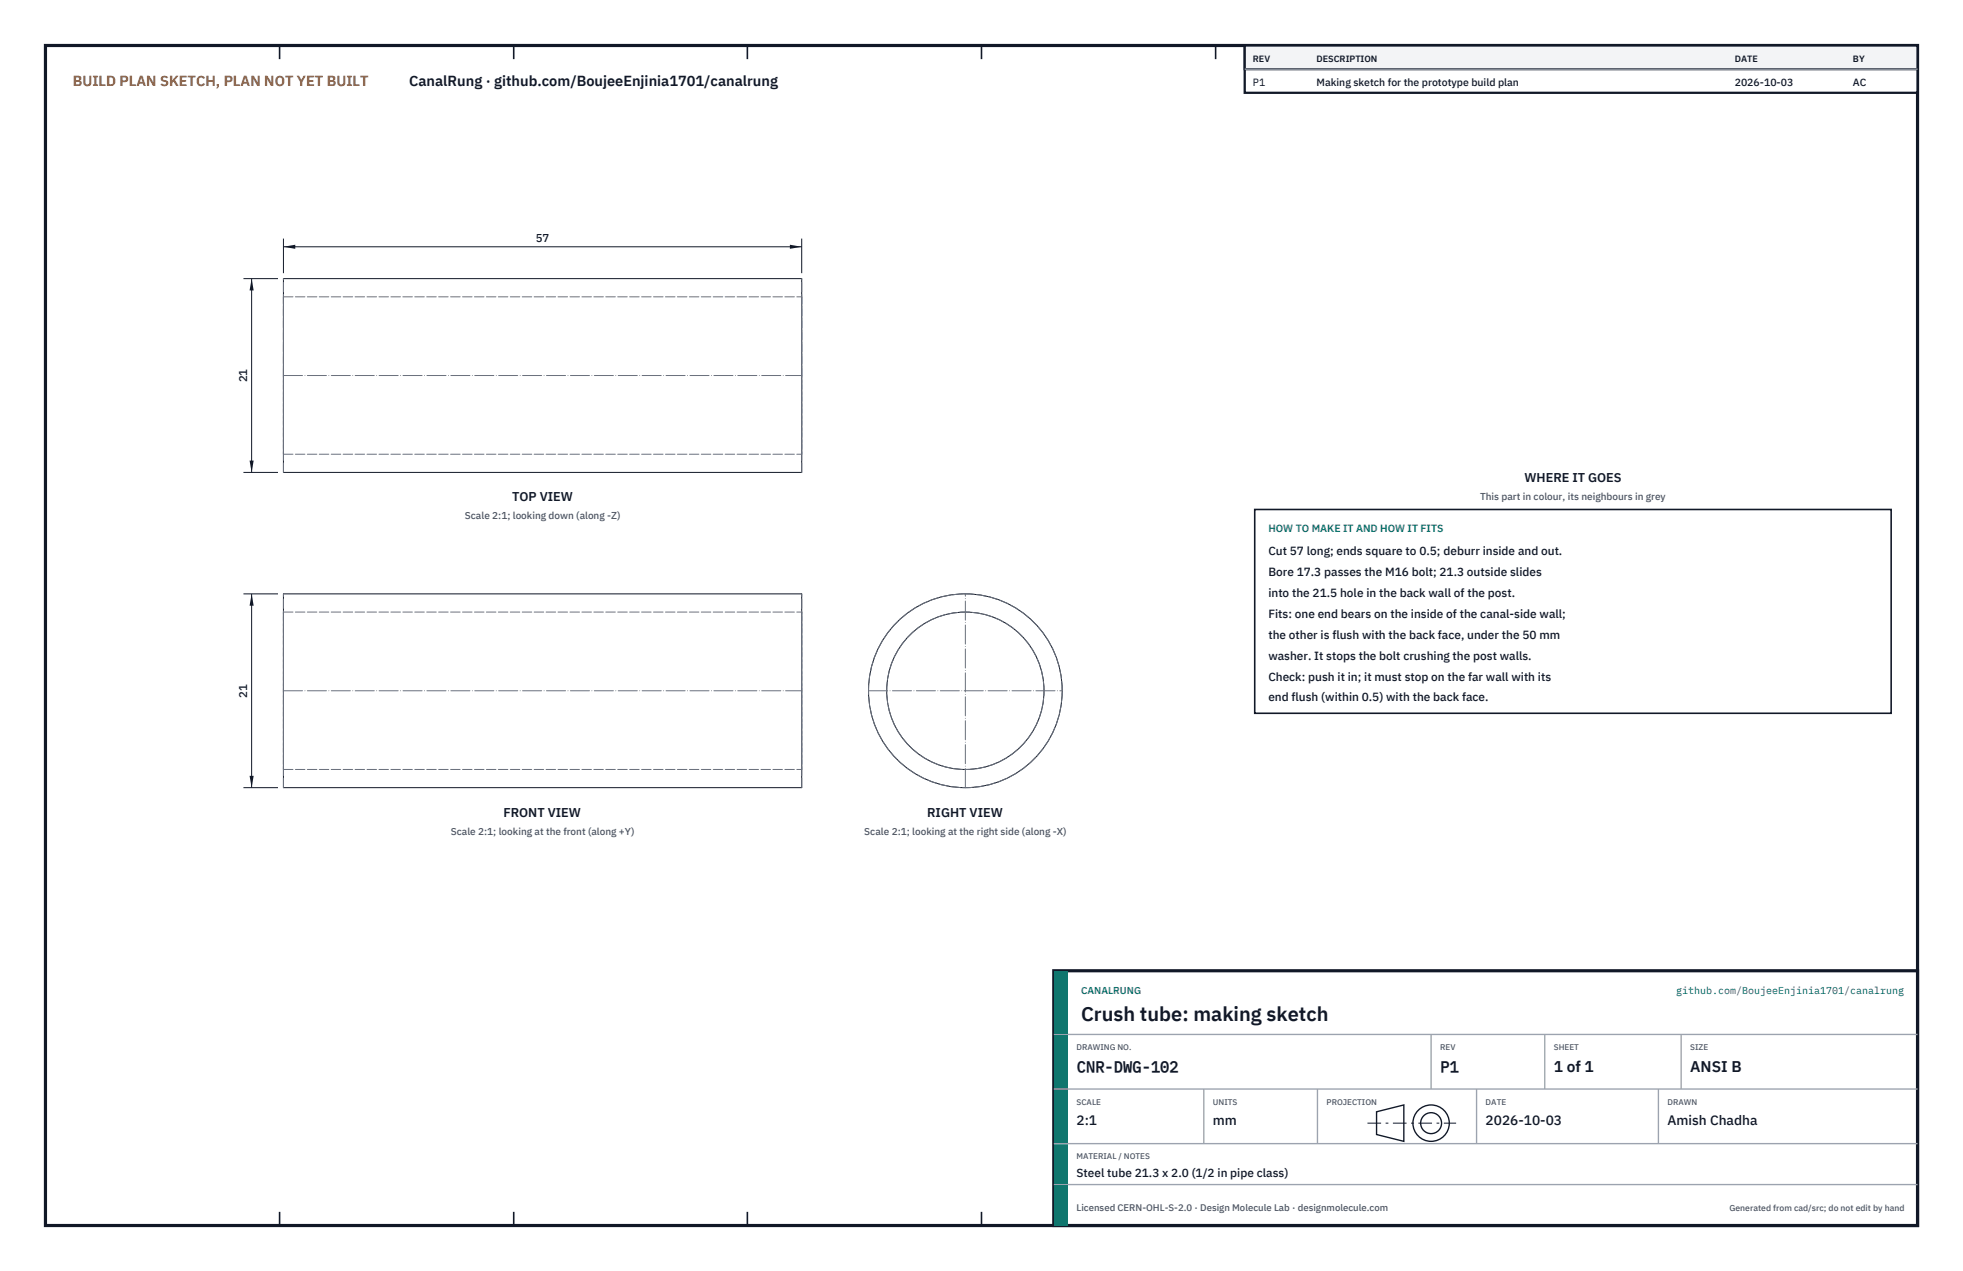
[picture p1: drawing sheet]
<svg xmlns="http://www.w3.org/2000/svg" width="432mm" height="279mm" viewBox="0 0 432 279" stroke-linecap="round" stroke-linejoin="round" font-family="sans-serif">
<defs><g id="words">
<text font-size="4.4" fill="#111827" x="237.8" y="224.4">Crush tube: making sketch</text>
<g font-size="3.4" fill="#111827">
<text x="236.8" y="235.6">CNR-DWG-102</text>
<text x="316.8" y="235.6">P1</text>
<text x="341.8" y="235.6">1 of 1</text>
<text x="371.8" y="235.6">ANSI B</text>
</g>
<text font-size="3.2" fill="#b45309" x="16" y="19">BUILD PLAN SKETCH, PLAN NOT YET BUILT</text>
<text font-size="3.2" fill="#111827" x="90" y="19">CanalRung · github.com/BoujeeEnjinia1701/canalrung</text>
<g font-size="3" fill="#111827">
<text x="236.8" y="247.2">2:1</text>
<text x="266.8" y="247.2">mm</text>
<text x="326.8" y="247.2">2026-10-03</text>
<text x="366.8" y="247.2">Amish Chadha</text>
</g>
<g font-size="2.8" fill="#111827">
<text x="335.3" y="106">WHERE IT GOES</text>
<text x="112.7" y="110.2">TOP VIEW</text>
<text x="110.7" y="179.5">FRONT VIEW</text>
<text x="204" y="179.5">RIGHT VIEW</text>
</g>
<g font-size="2.6" fill="#111827">
<text x="279" y="122">Cut 57 long; ends square to 0.5; deburr inside and out.</text>
<text x="279" y="126.6">Bore 17.3 passes the M16 bolt; 21.3 outside slides</text>
<text x="279" y="131.2">into the 21.5 hole in the back wall of the post.</text>
<text x="279" y="135.8">Fits: one end bears on the inside of the canal-side wall;</text>
<text x="279" y="140.4">the other is flush with the back face, under the 50 mm</text>
<text x="279" y="145">washer. It stops the bolt crushing the post walls.</text>
<text x="279" y="149.6">Check: push it in; it must stop on the far wall with its</text>
<text x="279" y="154.2">end flush (within 0.5) with the back face.</text>
<text x="236.8" y="258.8">Steel tube 21.3 x 2.0 (1/2 in pipe class)</text>
</g>
<g font-size="2.5" fill="#111827">
<text x="117.8" y="53.3">57</text>
<text x="54.3" y="84.1" transform="rotate(-90 54.3 84.1)">21</text>
<text x="54.3" y="153.4" transform="rotate(-90 54.3 153.4)">21</text>
</g>
<g font-size="2.3" fill="#111827">
<text x="275.6" y="18.8">P1</text>
<text x="289.6" y="18.8">Making sketch for the prototype build plan</text>
<text x="381.6" y="18.8">2026-10-03</text>
<text x="407.6" y="18.8">AC</text>
</g>
<text font-size="2.3" fill="#0f766e" x="279" y="117">HOW TO MAKE IT AND HOW IT FITS</text>
<g font-size="2.2" fill="#4b5563">
<text x="325.6" y="110">This part in colour, its neighbours in grey</text>
<text x="102.3" y="114.2">Scale 2:1; looking down (along -Z)</text>
<text x="99.2" y="183.5">Scale 2:1; looking at the front (along +Y)</text>
<text x="190.1" y="183.5">Scale 2:1; looking at the right side (along -X)</text>
</g>
<g font-size="2.2" fill="#0f766e">
<text x="237.8" y="218.4">CANALRUNG</text>
<text x="368.7" y="218.4">github.com/BoujeeEnjinia1701/canalrung</text>
</g>
<text font-size="2.1" fill="#4b5563" x="236.8" y="266.2">Licensed CERN-OHL-S-2.0 · Design Molecule Lab · designmolecule.com</text>
<g font-size="2" fill="#111827">
<text x="275.6" y="13.6">REV</text>
<text x="289.6" y="13.6">DESCRIPTION</text>
<text x="381.6" y="13.6">DATE</text>
<text x="407.6" y="13.6">BY</text>
</g>
<text font-size="1.9" fill="#4b5563" x="380.4" y="266.2">Generated from cad/src; do not edit by hand</text>
<g font-size="1.8" fill="#4b5563">
<text x="236.8" y="230.8">DRAWING NO.</text>
<text x="316.8" y="230.8">REV</text>
<text x="341.8" y="230.8">SHEET</text>
<text x="371.8" y="230.8">SIZE</text>
<text x="236.8" y="242.8">SCALE</text>
<text x="266.8" y="242.8">UNITS</text>
<text x="291.8" y="242.8">PROJECTION</text>
<text x="326.8" y="242.8">DATE</text>
<text x="366.8" y="242.8">DRAWN</text>
<text x="236.8" y="254.8">MATERIAL / NOTES</text>
</g>
</g></defs>
<path d="M10 10h411.8v259.4h-411.8z" fill="none" stroke="#111827" stroke-width=".7" stroke-linecap="butt"/>
<g fill="none" stroke="#111827" stroke-width=".35">
<path d="M61.5 10v3M113 10v3M164.4 10v3M215.9 10v3M267.4 10v3M318.9 10v3M370.3 10v3M61.5 266.4v3M113 266.4v3M164.4 266.4v3M215.9 266.4v3M267.4 266.4v3"/>
<path d="M318.9 266.4v3M370.3 266.4v3"/>
</g>
<g fill="none" stroke="#111727" stroke-width=".22">
<path d="M62.3 61.2h114v42.6h-114zM62.3 130.5h114v42.6h-114z"/>
<circle cx="212.3" cy="151.8" r="21.3"/>
<circle cx="212.3" cy="151.8" r="17.3"/>
</g>
<g fill="none" stroke="#6a7180" stroke-width=".22" stroke-dasharray="2.1 .5">
<path d="M62.3 65.3v34.5M62.3 65.3h114M176.3 65.3v34.5M62.3 82.5v-21.3M62.3 82.5v-17.2M62.3 99.8v-17.3M62.3 99.8h114M176.3 82.5v-21.3M176.3 82.5v-17.2M176.3 99.8v-17.3M62.3 103.8v-21.3M176.3 103.8v-21.3"/>
<path d="M62.3 134.6v34.5M62.3 134.6h114M176.3 134.6v34.5M62.3 173.1v-42.6M62.3 169.1v-34.5M62.3 169.1h114M176.3 173.1v-42.6M176.3 169.1v-34.5"/>
<circle cx="212.3" cy="151.8" r="21.3"/>
<circle cx="212.3" cy="151.8" r="17.3"/>
</g>
<path d="M62.3 82.5h114M62.3 151.9h114M191 151.9h42.6M212.4 173.1v-42.6" fill="none" stroke="#6a7180" stroke-width=".22" stroke-dasharray="4.2 .5 0 .5"/>
<path d="M62.3 52.4v7.6M62.3 54.3h114.1M176.4 52.4v7.6" fill="none" stroke="#111827" stroke-width=".22"/>
<path d="M62.3 54.3l2.6-.5v.9zM173.8 53.8v.9l2.6-.4z" fill="#111827"/>
<path d="M53.6 61.2h7.6M55.4 61.2v42.7M53.6 103.9h7.6" fill="none" stroke="#111827" stroke-width=".22"/>
<path d="M55.4 61.2l-.5 2.6h.9zM54.9 101.3h.9l-.4 2.6z" fill="#111827"/>
<path d="M53.6 130.5h7.6M55.4 130.5v42.7M53.6 173.2h7.6" fill="none" stroke="#111827" stroke-width=".22"/>
<path d="M55.4 130.5l-.5 2.7h.9zM54.9 170.6h.9l-.4 2.6z" fill="#111827"/>
<path d="M276 112h140v44.8h-140z" fill="#fff" stroke="#111827" stroke-width=".35"/>
<path d="M273.8 10h148v10.4h-148z" fill="#fff" stroke="#111827" stroke-width=".5"/>
<path d="M273.8 10h148v5.2h-148z" fill="#f3f4f6" stroke="#111827" stroke-width=".5"/>
<path d="M273.8 15.2h148" fill="none" stroke="#9ca3af" stroke-width=".3"/>
<path d="M231.8 213.4h190v56h-190z" fill="#fff" stroke="#111827" stroke-width=".7" stroke-linecap="butt"/>
<path d="M231.8 213.4h3v56h-3z" fill="#0f766e"/>
<path d="M231.8 227.4h190M231.8 239.4h190M264.8 239.4v12M289.8 239.4v12M314.8 227.4v12M324.8 239.4v12M339.8 227.4v12M364.8 239.4v12M369.8 227.4v12M231.8 251.4h190M231.8 260.4h190" fill="none" stroke="#9ca3af" stroke-width=".3"/>
<g fill="none" stroke="#111827" stroke-width=".3">
<path d="M302.8 244.4l6-1.5v8l-6-1.5z"/>
<circle cx="314.8" cy="246.9" r="4"/>
<circle cx="314.8" cy="246.9" r="2.3"/>
</g>
<path d="M300.8 246.9h19.5" fill="none" stroke="#111827" stroke-width=".22" stroke-dasharray="3 1 .6 1" stroke-linecap="butt"/>
<use href="#words"/>
</svg>
